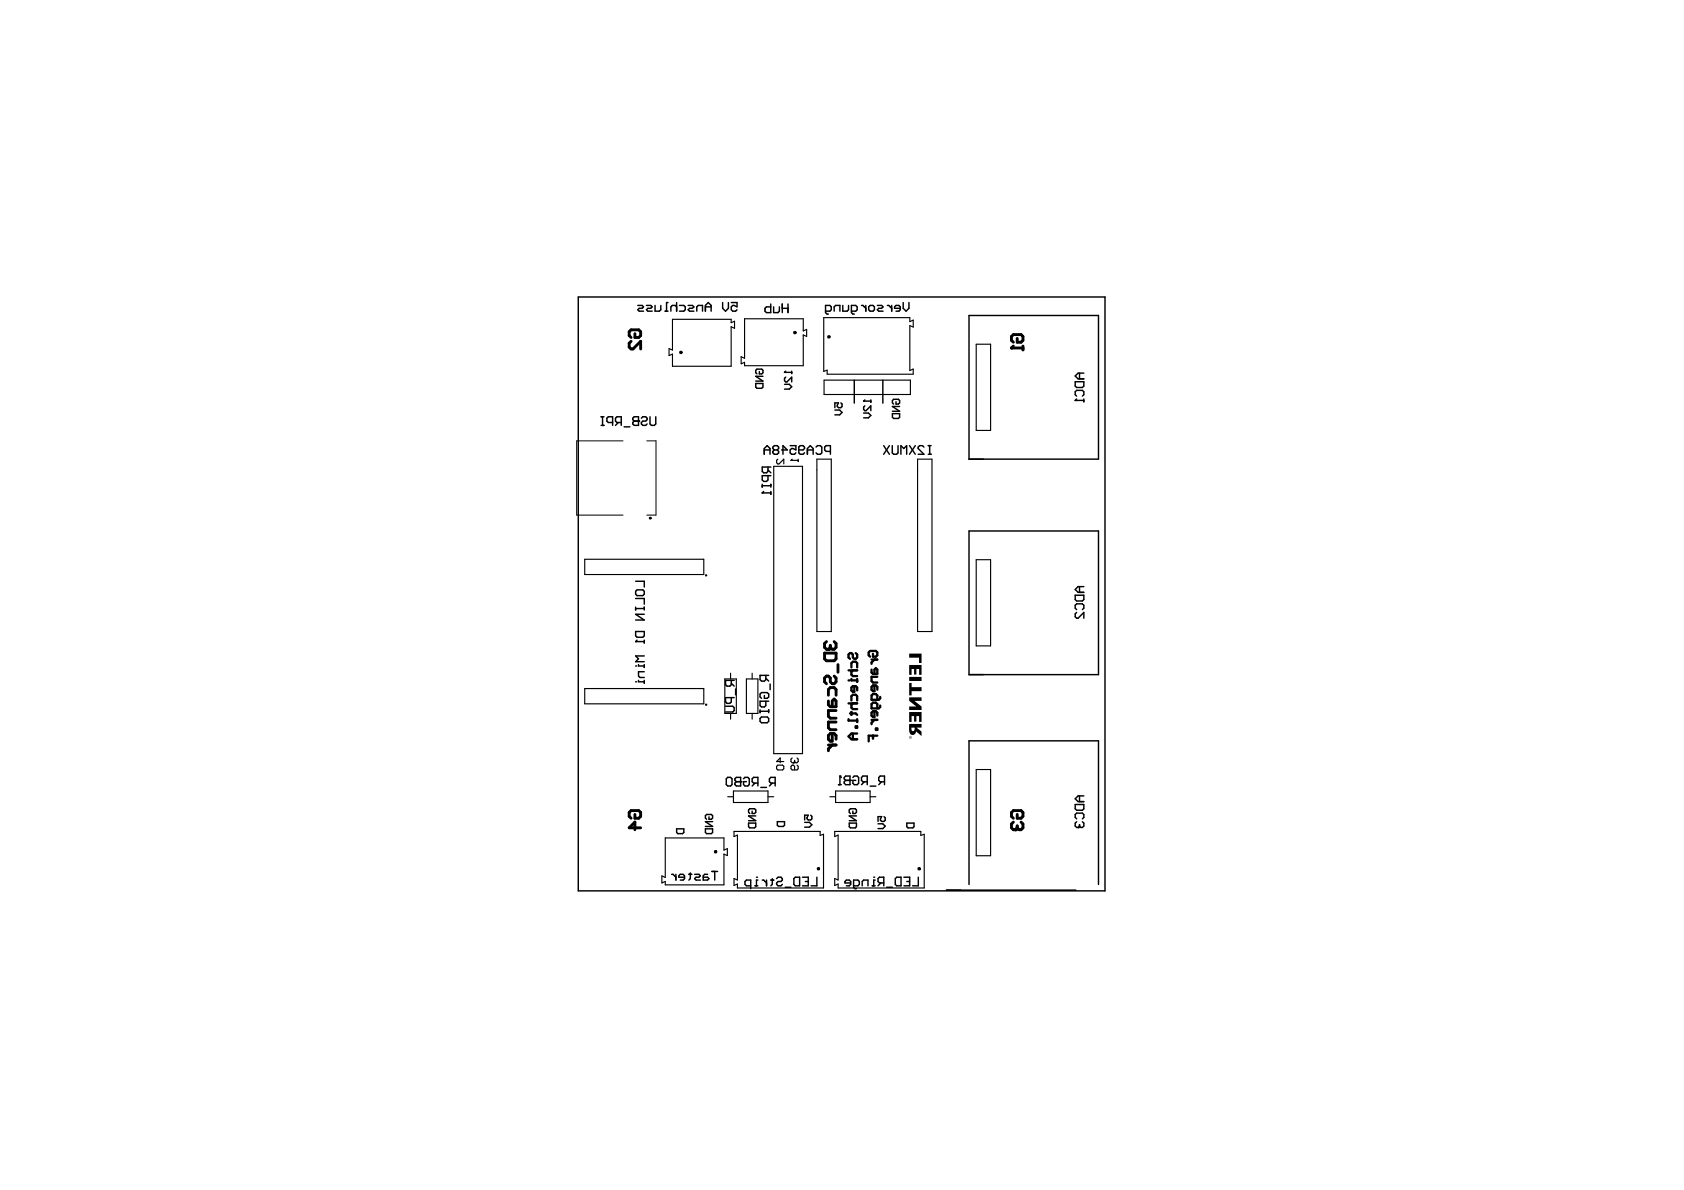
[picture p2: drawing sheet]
<svg xmlns="http://www.w3.org/2000/svg" width="297mm" height="210mm" viewBox="0 0 297 210" stroke-linecap="round" stroke-linejoin="round" font-family="sans-serif">
<g fill="none" stroke="#000" stroke-width=".25">
<path d="M102 52.4h92.9v104.7h-92.9zM112.5 53.9h.8l.2 .2-.2 .3h-.5l-.3 .2 .3 .3h.7M114 53.9h.8l.2 .2-.2 .3h-.5l-.3 .2 .3 .3h.7M115.5 53.9v1h.8l.3-.3v-.7M117.3 54.9h.5M117.8 53.4h-.2v1.5M119.3 53.4v1.5M119.3 54.1l-.2-.2h-.5l-.3 .2v.8M119.9 53.9h.7l.3 .2v.5l-.3 .3h-.7M121.4 53.9h.7l.3 .2-.3 .3h-.5l-.2 .2 .2 .3h.8M122.9 54.9v-.8l.3-.2h.7v1M124.4 54.9v-1l.5-.5 .5 .5v1"/>
<path d="M124.4 54.1h1M127.5 53.4v1l.5 .5 .5-.5v-1M129 53.4h1v.7l-.5-.2h-.3l-.2 .2v.5l.2 .3h.6l.2-.3M136 53.6v1.5h-.8l-.3-.2v-.5l.3-.3h.8M136.5 54.1v1h.7l.3-.2v-.8M138 54.4h1M138 53.6v1.5M139 53.6v1.5M145.6 54.9h.8l.2-.3v-.5l-.2-.2h-.8v1.2l.3 .3h.2M147.1 54.9v-.8l.3-.2h.8v1M148.7 53.9v1h.7l.3-.3v-.7M150.2 54.9h.7l.3-.3v-.5l-.3-.2h-.7v1.2l.2 .3h.3"/>
<path d="M152 53.9h.2l.5 .5M152.7 53.9v1M153.2 54.1l.3-.2h.5l.2 .2v.5l-.2 .3h-.5l-.3-.3zM154.7 53.9h.8l.3 .2-.3 .3h-.5l-.3 .2 .3 .3h.8M156.5 53.9h.3l.5 .5M157.3 53.9v1M158.8 54.4h-1v-.3l.2-.2h.6l.2 .2v.5l-.2 .3h-.6M159.3 53.4v1l.5 .5 .5-.5v-1M170.9 55.6h22.9v25.4h-22.9zM106 75h.5M106 73.5h.5M106.3 73.5v1.5"/>
<path d="M108.1 74.5h-.8l-.3-.2v-.5l.3-.3h.8v1.5M109.1 74.5l-.5 .5M109.6 74.5h-.8l-.2-.2v-.5l.2-.3h.8v1.5M110.1 75.3h1M111.6 73.8l.3-.3h.7v1.5h-.7l-.3-.2v-.3l.3-.2-.3-.3zM111.9 74.3h.7M112.6 74.3h.1M113.1 73.8l.3-.3h.5l.2 .3v.2l-.2 .3h-.5l-.3 .2v.3l.3 .2h.5l.2-.2M114.7 73.5v1.3l.2 .2h.5l.3-.2v-1.3M133.3 67.6h1.3v.7l-.2 .2h-.9l-.2-.2zM133.9 65.5v.5h.5l.2-.3v-.4l-.2-.2h-.9l-.2 .2v.4l.2 .3M134.6 66.4h-1.3l1.3 .8h-1.3"/>
<path d="M134.8 79.4h1M136.6 79.4l-.3-.3v-.2l.3-.3h.5l.2 .3v.2l-.2 .3M136.6 79.4l-.3 .2v.3l.3 .2h.5l.2-.2v-.3l-.2-.2M136.6 79.4h.5M137.9 79.4h1l-.8-.8v1.5M138.4 65.7h.1M138.4 65.7h1.2M138.4 67.8h.8l.4 .4-.4 .4h-.8M138.6 66.5l-.2 .2v.5l.2 .2h.2l.8-.9v.9M138.6 65.5l-.2 .2M139.4 78.6h1v.8l-.5-.3h-.3l-.2 .3v.5l.2 .2h.5l.3-.2M139.6 65.5v.4"/>
<path d="M140.9 79.4h.8l.2-.3v-.2l-.2-.3h-.6l-.2 .3v1l.2 .2h.6l.2-.2M142.4 79.4h1M143.9 78.9l.3-.3h.5l.3 .3v1l-.3 .2h-.5l-.3-.2M146.5 79.6h-.8l-.2-.2v-.5l.2-.3h.8v1.5M147.3 72.3h.8l.4 .5-.4 .4h-.8M148.3 71.1l.2 .2v.4l-.2 .2h-.4l-.2-.2 .2-.6h-.6v.8M150.7 67.1v4M152.3 70.7h.1M152.3 70.7h1.3M152.3 72.9h.9l.4 .4-.4 .4h-.9M152.5 71.6l-.2 .2v.4l.2 .2h.3l.8-.8v.8M152.5 70.5l-.2 .2"/>
<path d="M153.6 70.5v.5M155.7 67.1v4M155.9 78.6l1 1.5M156.9 78.6l-1 1.5M157.4 78.6v1.3l.2 .2h.5l.3-.2v-1.3M157.4 73h1.3v.6l-.2 .2h-.9l-.2-.2zM158 70.9v.4h.5l.2-.2v-.5l-.2-.2h-.9l-.2 .2v.5l.2 .2M158.7 71.7h-1.3l1.3 .8h-1.3M160.4 78.6l1 1.5M161.4 78.6l-1 1.5M163 78.9l-.3-.3h-.5l-.2 .3v.2l1 1h-1M163.7 78.6h.5"/>
<path d="M164 78.6v1.5M189.7 70.6h.1M189.7 67.3h1.5v.8l-.3 .2h-1l-.2-.2zM189.7 70.6h1.5M189.9 69.9l-.2-.3v-.5l.2-.2h1l.3 .2v.5l-.3 .3M189.9 70.4l-.2 .2M190.4 65.8v1M191.2 70.4v.5M191.2 65.8h-1l-.5 .5 .5 .5h1M134.4 86.9h.1M134.4 85.4v.5M134.4 85.7h1.6"/>
<path d="M134.4 86.9h1.6M134.7 86.7l-.3 .2M134.8 80.1v-1l.5-.5 .5 .5v1M135.5 82.4v.7l-.3 .3h-.5l-.3-.3v-.7h1.6M135.5 83.9v.8l-.3 .2h-.5l-.3-.2v-.8h1.6M135.5 82.9l.5 .5M136 85.4v.5M136 86.7v.5M142.4 80.1v-1l.5-.5 .5 .5v1M158.9 80.1v-1.5l.5 .5 .5-.5v1.5M163.7 80.1h.5M170.9 93.7h22.9v25.3h-22.9z"/>
<path d="M112.1 113.2h.1M112.1 117.5h.1M112.1 102.5h1.5v1M112.1 104.3l.3-.3h1l.2 .3v.5l-.2 .3h-1l-.3-.3zM112.1 105.6h1.5v1M112.1 111.4h1.5v.8l-.2 .2h-1l-.3-.2zM112.1 107.1v.5M112.1 107.3h1.5M112.1 113.2h1.5M112.4 112.9l-.3 .3M112.6 117.2v.3h1M113.6 107.1v.5"/>
<path d="M113.6 112.9v.5M113.6 117.2v.5M113.6 108.4h-1.5l1.5 1h-1.5M113.6 115.7h-1.5l.5 .5-.5 .5h1.5M113.6 118.5h-1v.7l.3 .3h.7M135.1 119.1v.8l-.3 .2h-.5l-.2-.2v-.8h1.5M135.1 119.6l.5 .5M189.7 105h1.5v.8l-.3 .2h-1l-.2-.2zM189.9 107.5l-.2-.2v-.5l.2-.3h1l.3 .3v.5l-.3 .2M189.9 108l-.2 .3v.5l.2 .2h.3l1-1v1M190.4 103.5v1M191.2 103.5h-1l-.5 .5 .5 .5h1"/>
<path d="M112.1 120.3h.1M112.6 120v.3h1M113.6 120v.5M128 124.6h1.2l.3 .2v.5l-.3 .3h-1.2M128.1 137.4l.3-.3h.5l.2 .3v1l-.2 .2h-.5l-.3-.2zM129 120v.8l-.3 .2h-.5l-.2-.2v-.8h1.5M129 123.1v.7l-.3 .3h-.5l-.2-.3v-.7h1.5M129 120.5l.5 .5M129.6 137.4l.3-.3h.7v1.5h-.7l-.3-.2v-.3l.3-.2-.3-.3zM129.8 121.5v1M129.9 137.9h.7M130.6 137.9h.1"/>
<path d="M131.1 137.4l.3-.3h.5l.3 .3v1l-.3 .2h-.5l-.3-.2v-.5h.6M133.2 138.1l-.5 .5M133.7 138.1h-.8l-.2-.2v-.5l.2-.3h.8v1.5M134.1 125.2v.5M134.1 126.7l.2-.2h1l.3 .2v.5l-.3 .3h-1l-.2-.3zM134.1 125.5h1.5M134.2 138.9h1M134.8 122.7v.5h.5l.3-.3v-.5l-.3-.2h-1l-.2 .2v.5l.2 .3M135.1 123.7v.7l-.3 .3h-.5l-.2-.3v-.7h1.5M135.6 125.2v.5M135.8 120.6v1.1M136.2 138.1l-.5 .5"/>
<path d="M136.7 138.1h-.7l-.3-.2v-.5l.3-.3h.7v1.5M147.9 138.4h.5M148.2 136.9h.1M148.2 136.9v1.5M148.2 136.9l.2 .2M148.9 137.1l.3-.2h.7v1.5h-.7l-.3-.2v-.3l.3-.3-.3-.2zM149.2 137.6h.7M149.9 137.6h.1M150.4 137.1l.3-.2h.5l.3 .2v1.1l-.3 .2h-.5l-.3-.2v-.6h.5M152.5 137.9l-.5 .5M153 137.9h-.8l-.2-.3v-.5l.2-.2h.8v1.5M153.5 138.7h1"/>
<path d="M155.5 137.9l-.5 .5M156 137.9h-.7l-.3-.3v-.5l.3-.2h.7v1.5M118.5 154.2h.2l.5 .5M119.2 154.2v1M119.3 146.2h1.3v.6l-.2 .2h-.8l-.3-.2zM120.7 154.7h-1v-.2l.3-.3h.5l.2 .3v.5l-.2 .2h-.5M121.5 154.2h.5M121.8 154v1l-.3 .2M122.5 154.2h.8l.2 .3-.2 .2h-.5l-.3 .3 .3 .2h.7M124.4 146.2h1.3v.6l-.2 .2h-.9l-.2-.2zM124.8 154.2h-.5l-.3 .3v.7h.8l.3-.2-.3-.3h-.8M125.1 144.1v.4h.4l.2-.2v-.4l-.2-.2h-.9l-.2 .2v.4l.2 .2"/>
<path d="M125.6 153.7h1M125.7 144.9h-1.3l1.3 .9h-1.3M126.1 153.7v1.5M132 145.2h1.3v.6l-.2 .2h-.9l-.2-.2zM132.4 156.2h-.7l-.3-.2v-.5l.3-.3h.7v1.6M132.7 143.1v.4h.4l.2-.2v-.4l-.2-.2h-.9l-.2 .2v.4l.2 .2M133.2 156.2h.5M133.3 143.9h-1.3l1.3 .9h-1.3M133.4 154.7h.1M133.7 155.2h-.3v1M134.4 155.2h.3l.5 .5M135.2 155.2v1"/>
<path d="M136 155.2h.5M136.2 155v1l-.2 .2M137 155l.2-.3h.5l.3 .3v.2l-.3 .3h-.5l-.2 .2v.3l.2 .2h.5l.3-.2M137.1 144.9h1.3v.7l-.2 .2h-.9l-.2-.2zM138.5 156.5h1M140 155l.3-.3h.7v1.5h-.7l-.3-.2zM141.6 154.7h1v1.5h-1M141.9 145.1h.9l.4 .4-.4 .4h-.9M142.1 155.5h.5M143 143.8l.2 .2v.4l-.2 .2h-.4l-.2-.2 .2-.6h-.7v.8M144.1 154.7v1.5h-1M149.8 145.2h1.3v.6l-.2 .2h-.9l-.2-.2z"/>
<path d="M150.1 155.7h-1.1v-.2l.3-.3h.5l.3 .3v.5l-.3 .2h-.5M150.4 143.1v.4h.5l.2-.2v-.4l-.2-.2h-.9l-.2 .2v.4l.2 .2M150.6 156.2h.7l.3-.2v-.5l-.3-.3h-.7v1.3l.2 .3h.3M151.1 143.9h-1.3l1.3 .9h-1.3M152.1 156.2v-.7l.2-.3h.8v1M153.9 156.2h.5M154.1 154.7h.1M154.4 155.2h-.3v1M154.9 145.3h.8l.4 .4-.4 .5h-.8M155.4 155.7l-.5 .5M155.9 155.7h-.8l-.2-.2v-.5l.2-.3h.8v1.5M155.9 144l.2 .3v.4l-.2 .2h-.4l-.2-.2 .2-.7h-.6v.9"/>
<path d="M156.4 156.5h1M157.9 155l.3-.3h.7v1.5h-.7l-.3-.2zM159.4 154.7h1.1v1.5h-1.1M159.9 155.5h.6M159.9 145.2h1.3v.6l-.2 .2h-.8l-.3-.2zM162 154.7v1.5h-1M166.9 157h22.9M170.9 156v-25.3h22.9v25.3M189.7 141.9h1.5v.8l-.3 .2h-1l-.2-.2zM189.9 144.4l-.2-.2v-.5l.2-.3h1l.3 .3v.5l-.3 .2M189.9 144.9l-.2 .3v.5l.2 .3h.3M190.2 146h.1"/>
<path d="M190.4 140.4v1M190.4 145.5v.2M190.4 145.7l-.2 .3M190.9 144.9l.3 .3v.5l-.3 .3h-.2l-.3-.3M191.2 140.4h-1l-.5 .5 .5 .5h1"/>
</g>
<g fill="#000">
<path d="M160.4 115.3h2.1l.1 1.6h-.5v-.9h-1.7zM160.4 117.3h2.1l.1 1.7h-.5v-1h-.5v1h-.4v-1h-.4v1h-.4zM160.4 125.6h2.2v1.7h-.5v-1h-.5v1h-.4v-1h-.4v1h-.4zM160.4 123h2.2v.6h-1.3l1.3 1v.6h-2.2v-.6h1.2l-1.2-1zM160.4 120.5h.4v.7h1.8v.7h-1.8v.8h-.4zM160.4 119.4h2.2v.7h-2.2z"/>
<path d="M160.3 130.1a.3 .3 0 0 0 .6 0 .3 .3 0 0 0-.6 0zM160.4 130.1a.23 .23 0 0 1 .4 0 .23 .23 0 0 1-.4 0z"/>
<path d="M160.4 127.7v1.3l.2 .5 .6 .1 .4-.6 1 .8v-.8l-.9-.6 .9-.1v-.6zM160.8 128.3h.5l-.1 .6h-.4z"/>
<path d="M160.4 130l.1 .2h.2l-.1-.1 .1-.1zM160.5 130h.1v.1z"/>
<circle cx="178.4" cy="61.4" r=".25"/>
<circle cx="146.1" cy="114.5" r=".25"/>
<circle cx="149.7" cy="120" r=".2"/>
<circle cx="179.1" cy="146.4" r=".25"/>
</g>
<g fill="none" stroke="#000" stroke-width=".2">
<path d="M118.6 56.3h10.4v.6l.6-.2v1.2l-.6-.3v7h-10.4v-2.1l-.6 .2v-1.2l.6 .3zM131.3 56.2h10.4v2.2l.6-.3v1.2l-.6-.2v5.4h-10.4v-.6l-.6 .3v-1.3l.6 .3zM145.3 56h15.2v.7l.6-.2v1.2l-.6-.3v8l.6-.3v.9h-15.2v-.7l-.6 .2zM145.4 67.1h15.2v2.5h-15.2zM172.2 60.7h2.5v15.2h-2.5zM103.1 98.6h21v2.7h-21zM136.5 82.3h5.1v50.6h-5.1zM137.2 81l-.2 .2v.4l.2 .2h.2l.9-.8v.8M139.5 81.2h.1M139.5 81.2h1.3M139.7 81l-.2 .2M140.8 81v.4"/>
<path d="M144.1 81h2.5v30.4h-2.5zM161.9 81h2.5v30.4h-2.5zM172.2 98.7h2.5v15.2h-2.5zM127.9 119.8h2v6h-2zM128.9 118.7v1.1M131.7 119.8h2v6h-2zM132.7 118.7v1.1M103.1 121.5h21v2.6h-21zM128.9 125.8v1.1M129.4 139.5h6.1v2.1h-6.1zM132.7 125.8v1.1M137 135.2l.2-.2h.8l.3 .2v.4l-.3 .2h-.8l-.2-.2z"/>
<path d="M138.3 134.3h-1.3l.6-.6v.8M139.7 133.7l-.2 .2v.4l.2 .2h.2M139.9 134.5h.1M140.2 134.3l-.3 .2M140.2 134.1v.2M140.6 135l.2 .2v.4l-.2 .2h-.9l-.2-.2v-.4l.2-.2h.2l.3 .2v.6M140.6 133.7l.2 .2v.4l-.2 .2h-.2l-.2-.2M147.4 139.5h6.1v2.1h-6.1zM172.2 135.7h2.5v15.2h-2.5zM117.3 147.8h10.4v2.1l.6-.2v1.2l-.6-.2v5.4h-10.4v-.6l-.6 .2v-1.2l.6 .3zM128.4 140.5h1M129.5 146.7h15.2v.7l.6-.2v9.4h-15.2v-.7l-.6 .3v-1.2l.6 .2v-7.9l-.6 .3z"/>
<path d="M135.5 140.5h1M146.4 140.5h1M147.2 146.7h15.2v.7l.6-.2v9.4h-15.2v-.7l-.6 .3v-1.2l.6 .2v-7.9l-.6 .3zM153.5 140.5h1"/>
<circle cx="124.5" cy="101.5" r=".1"/>
<circle cx="124.5" cy="124.3" r=".1"/>
</g>
<path d="M109.9 77.8h-8.2v13.1h8.2M114.1 77.8h1.6v13.1h-1.6" fill="none" stroke="#000" stroke-width=".18"/>
<g fill="none" stroke="#000" stroke-width=".41">
<path d="M149.7 118.2h1.5M150.2 117.7v-.7l.2-.3h.5l.3 .3v.7M150.2 119.8v.2h1M150.4 118.2l-.2 .3v.5l.2 .3h.8M150.9 115.2l.3 .3v.5l-.3 .2h-.2l-.3-.2v-.5l-.2-.3h-.3l-.2 .3v.5l.2 .2M151.2 119.8v.5M153.7 118.1v.5l.3 .3h.7v-.8l-.2-.2-.3 .2v.8M153.7 116.3h1M154 115.3v.5h.5l.2-.2v-.5l-.2-.3h-1l-.3 .3v.5l.3 .2M154.2 116.3l-.5 .5v.3M154.7 119.4h-1v.7l.3 .3h.7M149.7 126.9v.2h1.5"/>
<path d="M149.7 124.1h1.5M149.9 125.8h1l.3 .3M150.2 123.6v-.8l.2-.3h.5l.3 .3v.8M150.2 125.6v.5M150.4 129.4v1M150.4 124.1l-.2 .2v.5l.2 .3h.8M150.7 121v1h-.3l-.2-.2v-.5l.2-.3h.5l.3 .3v.5M150.9 128.1h.3v.3h-.3zM151.2 126.9v.5M151.2 129.4h-1l-.5 .5 .5 .5h1M153.7 127h1M154 129.8v.5"/>
<path d="M154.2 120.9v1h-.2l-.3-.2v-.5l.3-.3h.5l.2 .3v.5M154.2 125.5v1h-.2l-.3-.3v-.5l.3-.2h.5l.2 .2v.5M154.2 127l-.5 .5v.2M154.5 128.5h.2v.3h-.2zM154.7 129.8h-1.5v1M155.3 122.9v.3l-.3 .2h-1.3v-.7l.3-.3h.5l.2 .3v.7M155.3 124.4v.3l-.3 .3h-1.3v-.8l.3-.3h.5l.2 .3v.8"/>
</g>
<g fill="none" stroke="#000" stroke-width=".51">
<path d="M112 58.9v.6h.7l.3-.3v-.7l-.3-.3h-1.4l-.3 .3v.7l.3 .3M179.4 59.7v.7h.7l.3-.4v-.6l-.3-.4h-1.4l-.3 .4v.6l.3 .4M111.3 60.2l-.3 .3v.7l.3 .4h.4l1.3-1.4v1.4M178.7 61l-.3 .4h2M180.4 61v.7M145.4 115.2h2.1v1l-.4 .4h-1.3l-.4-.4zM145.8 113.2l-.4 .3v.7l.4 .3h.3l.4-.3M146.5 113.8v.4M147.1 113.2l.4 .3v.7l-.4 .3h-.3l-.3-.3M147.1 119.3l.4 .3v.7l-.4 .3h-.3l-.3-.3v-.7l-.4-.3h-.3l-.4 .3v.7l.4 .3M147.8 117.2v1.4M146.1 122.6v-1l.4-.3h.6l.4 .3v1"/>
<path d="M146.1 123.6v.7l.4 .4h1v-1.1l-.4-.3-.3 .3v1.1M146.1 131.4h1.4M146.8 129.4v1.3h-.3l-.4-.3v-.7l.4-.3h.6l.4 .3v.7M146.8 131.4l-.7 .7v.3M147.5 125.3h-1.4v1l.4 .4h1M147.5 127.4h-1.4v1l.4 .3h1M112 143.7v.6h.7l.3-.3v-.7l-.3-.3h-1.4l-.3 .3v.7l.3 .3M113 146h-2l1-1v1.4M178.7 145l-.3 .3v.7l.3 .4h.4l.3-.4M179.4 143.7v.6h.7l.3-.3v-.7l-.3-.3h-1.4l-.3 .3v.7l.3 .3M179.4 145.7v.3M180.1 145l.3 .3v.7l-.3 .4h-.3l-.4-.4"/>
</g>
<g fill="none" stroke="#000" stroke-width=".4">
<circle cx="140.2" cy="58.7" r=".1"/>
<circle cx="146.2" cy="59.4" r=".1"/>
<circle cx="120.1" cy="62.2" r=".1"/>
<circle cx="126.2" cy="150.2" r=".1"/>
<circle cx="144.4" cy="153.2" r=".1"/>
<circle cx="162.1" cy="153.2" r=".1"/>
</g>
<circle cx="114.7" cy="91.4" r=".1" fill="none" stroke="#000" stroke-width=".3"/>
</svg>
